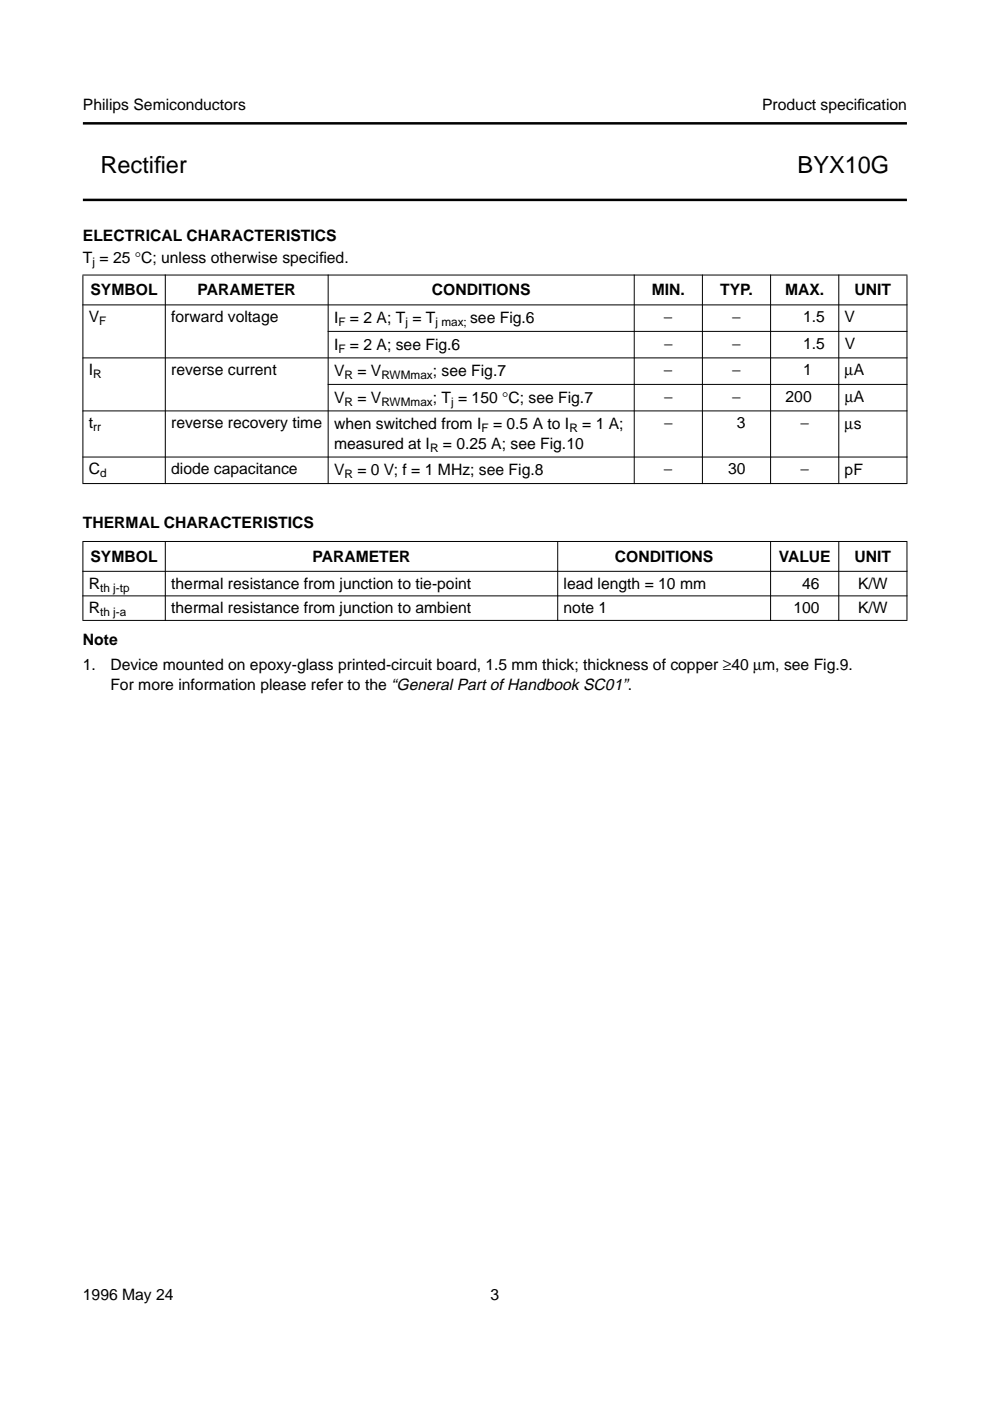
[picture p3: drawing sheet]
<svg xmlns="http://www.w3.org/2000/svg" width="210mm" height="297mm" viewBox="0 0 210 297" stroke-linecap="round" stroke-linejoin="round" font-family="sans-serif">
<defs><g id="words">
<g font-size="5">
<text x="21.3" y="36.6">Rectif</text>
<text x="32.7" y="36.6">ier</text>
<text x="169.2" y="36.6">BYX10G</text>
</g>
<g font-size="3.3">
<text x="17.6" y="23.4">Philips Semiconductors</text>
<text x="161.7" y="23.4">Product specif</text>
<text x="181.9" y="23.4">ication</text>
<text x="17.6" y="51.1">ELECTRICAL CHARACTERISTICS</text>
<text x="17.6" y="55.8">T = 25 °C; unless otherwise specif</text>
<text x="67.7" y="55.8">ied.</text>
<text x="19.2" y="62.6">SYMBOL</text>
<text x="41.9" y="62.6">PARAMETER</text>
<text x="91.6" y="62.6">CONDITIONS</text>
<text x="138.3" y="62.6">MIN.</text>
<text x="152.8" y="62.6">TYP.</text>
<text x="166.6" y="62.6">MAX.</text>
<text x="181.3" y="62.6">UNIT</text>
<text x="18.8" y="68.3">V</text>
<text x="36.3" y="68.3">forward voltage</text>
<text x="70.9" y="68.5">I</text>
<text x="74.2" y="68.5">= 2 A; T = T</text>
<text x="99.7" y="68.5">see Fig.6</text>
<text x="140.9" y="68.3">−</text>
<text x="155.3" y="68.3">−</text>
<text x="170.4" y="68.3">1.5</text>
<text x="179.2" y="68.3">V</text>
<text x="70.9" y="74.1">I</text>
<text x="74.2" y="74.2">= 2 A; see Fig.6</text>
<text x="140.9" y="73.9">−</text>
<text x="155.3" y="73.9">−</text>
<text x="170.4" y="73.9">1.5</text>
<text x="179.2" y="73.9">V</text>
<text x="18.8" y="79.6">I</text>
<text x="36.3" y="79.6">reverse current</text>
<text x="70.9" y="79.8">V</text>
<text x="75.8" y="79.8">= V</text>
<text x="91.8" y="79.8">; see Fig.7</text>
<text x="140.9" y="79.6">−</text>
<text x="155.3" y="79.6">−</text>
<text x="170.4" y="79.6">1</text>
<text x="179.2" y="79.6">µA</text>
<text x="70.9" y="85.4">V</text>
<text x="75.8" y="85.4">= V</text>
<text x="91.8" y="85.4">; T = 150 °C; see Fig.7</text>
<text x="140.9" y="85.2">−</text>
<text x="155.3" y="85.2">−</text>
<text x="166.7" y="85.2">200</text>
<text x="179.2" y="85.2">µA</text>
<text x="18.8" y="90.8">t</text>
<text x="36.3" y="90.8">reverse recovery time</text>
<text x="70.9" y="95.2">measured at I</text>
<text x="70.9" y="91">when switched from I</text>
<text x="94" y="95.2">= 0.25 A; see Fig.10</text>
<text x="104.6" y="91">= 0.5 A to I</text>
<text x="123.5" y="91">= 1 A;</text>
<text x="140.9" y="90.8">−</text>
<text x="156.3" y="90.8">3</text>
<text x="169.8" y="90.8">−</text>
<text x="179.2" y="91">µs</text>
<text x="18.8" y="100.6">C</text>
<text x="36.3" y="100.6">diode capacitance</text>
<text x="70.9" y="100.8">V</text>
<text x="75.8" y="100.8">= 0 V; f = 1 MHz; see Fig.8</text>
<text x="140.9" y="100.6">−</text>
<text x="154.5" y="100.6">30</text>
<text x="169.8" y="100.6">−</text>
<text x="179.2" y="100.8">pF</text>
<text x="17.6" y="112">THERMAL CHARACTERISTICS</text>
<text x="19.2" y="119.1">SYMBOL</text>
<text x="66.3" y="119.1">PARAMETER</text>
<text x="130.5" y="119.1">CONDITIONS</text>
<text x="165.2" y="119.1">VALUE</text>
<text x="181.3" y="119.1">UNIT</text>
<text x="18.8" y="124.8">R</text>
<text x="36.3" y="124.8">thermal resistance from junction to tie-point</text>
<text x="119.6" y="124.8">lead length = 10 mm</text>
<text x="170.2" y="124.8">46</text>
<text x="182" y="124.8">K/W</text>
<text x="18.8" y="130">R</text>
<text x="36.3" y="130">thermal resistance from junction to ambient</text>
<text x="119.6" y="130">note 1</text>
<text x="168.3" y="130">100</text>
<text x="182" y="130">K/W</text>
<text x="17.6" y="136.7">Note</text>
<text x="17.6" y="142.1">1.</text>
<text x="23.4" y="142.1">Device mounted on epoxy-glass printed-circuit board, 1.5 mm thick; thickness of copper ≥40 µm, see Fig.9.</text>
<text x="23.4" y="146.2">For more information please refer to the “General Part of Handbook SC01”.</text>
<text x="17.6" y="275.6">1996 May 24</text>
<text x="104.1" y="275.6">3</text>
</g>
<g font-size="2.5">
<text x="19.6" y="56.4">j</text>
<text x="21.1" y="68.9">F</text>
<text x="71.8" y="69.1">F</text>
<text x="86" y="69.1">j</text>
<text x="92.4" y="69.1">j max;</text>
<text x="71.8" y="74.8">F</text>
<text x="19.8" y="80.2">R</text>
<text x="73.1" y="80.4">R</text>
<text x="80.9" y="80.4">RWMmax</text>
<text x="73.1" y="86">R</text>
<text x="80.9" y="86">RWMmax</text>
<text x="95.7" y="86">j</text>
<text x="19.8" y="91.4">rr</text>
<text x="91.2" y="95.8">R</text>
<text x="102.1" y="91.6">F</text>
<text x="120.8" y="91.6">R</text>
<text x="21.2" y="101.2">d</text>
<text x="73.1" y="101.4">R</text>
<text x="21.2" y="125.4">th j-tp</text>
<text x="21.2" y="130.6">th j-a</text>
</g>
</g></defs>
<path d="M17.6 26.2h174.8M17.6 42.4h174.8" fill="none" stroke="#000" stroke-width=".53"/>
<g fill="#000" stroke="#000" stroke-width=".21">
<path d="M17.5 58.3h175zM17.5 64.6h175zM69.5 70.3h123zM17.5 75.9h175zM69.5 81.5h123zM17.5 87.1h175zM17.5 96.9h175zM17.6 58.4v44zM35.1 58.2v44.4zM69.6 58.2v44.4zM134.6 58.2v44.4zM149 58.2v44.4z"/>
<path d="M163.5 58.2v44.4zM178 58.2v44.4zM192.4 58.4v44zM17.5 102.5h175zM17.5 114.8h175zM17.6 114.9v16.5zM35.1 114.7v16.9zM118.3 114.7v16.9zM163.5 114.7v16.9zM178 114.7v16.9zM192.4 114.9v16.5zM17.5 121.1h175z"/>
<path d="M17.5 126.3h175zM17.5 131.5h175z"/>
</g>
<use href="#words"/>
</svg>
